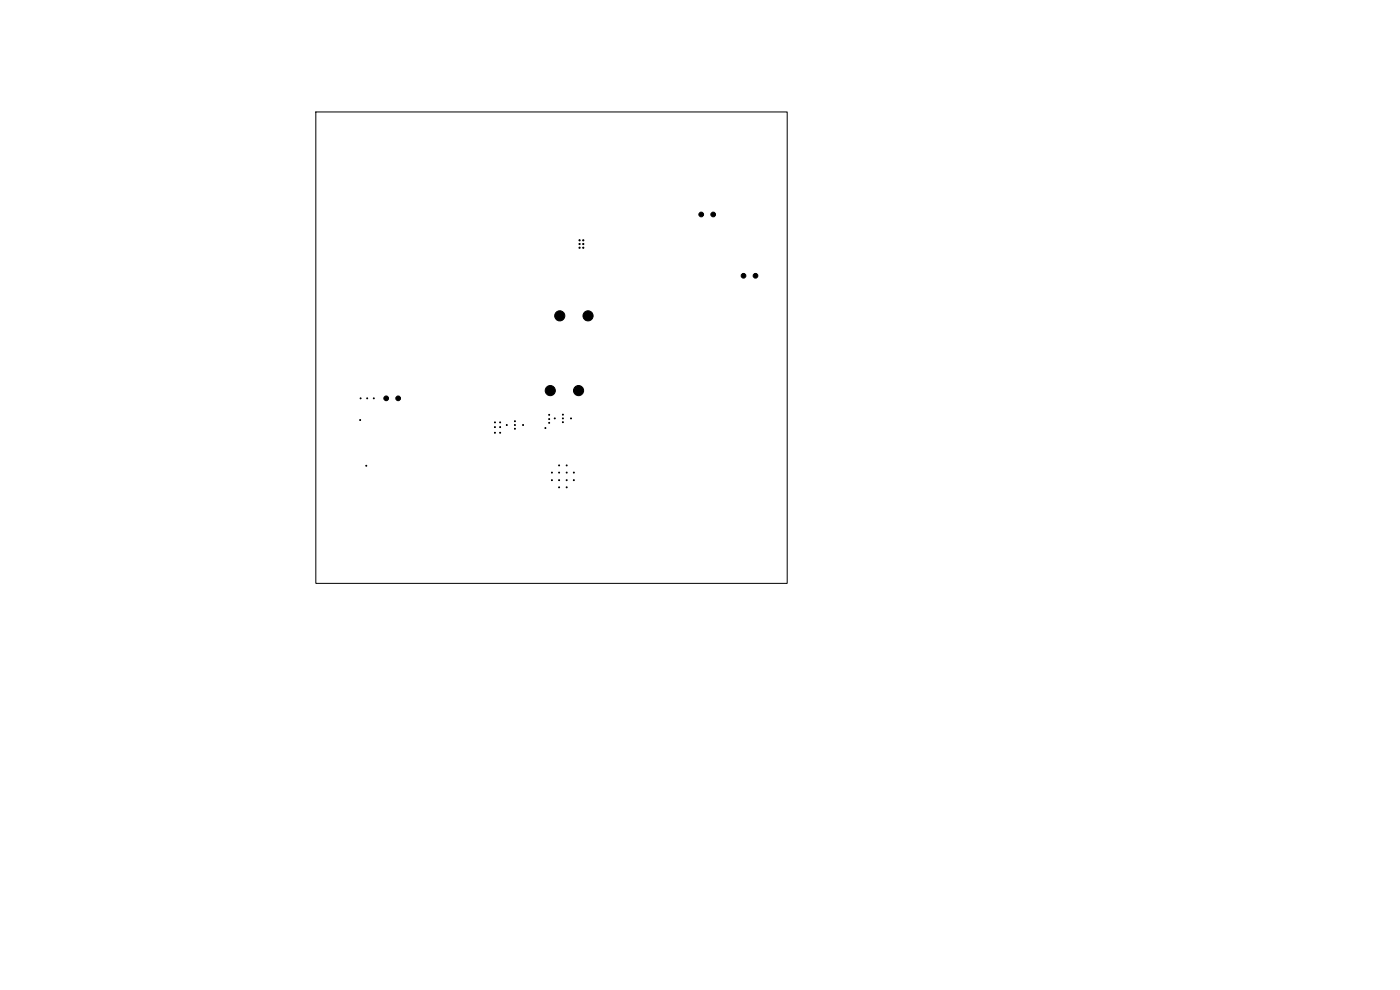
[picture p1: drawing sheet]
<svg xmlns="http://www.w3.org/2000/svg" width="297mm" height="210mm" viewBox="0 0 297 210" stroke-linecap="round" stroke-linejoin="round" font-family="sans-serif">
<path d="M67 23.8h100v100h-100z" fill="none" stroke="#000" stroke-width=".21"/>
<g fill="#000" stroke="#000" stroke-width=".21">
<circle cx="122.9" cy="52.6" r=".13"/>
<circle cx="122.9" cy="51.8" r=".13"/>
<circle cx="122.9" cy="51" r=".13"/>
<circle cx="123.7" cy="52.6" r=".13"/>
<circle cx="123.7" cy="51.8" r=".13"/>
<circle cx="123.7" cy="51" r=".13"/>
<circle cx="148.8" cy="45.5" r=".5"/>
<circle cx="151.3" cy="45.5" r=".5"/>
<circle cx="157.7" cy="58.5" r=".5"/>
<circle cx="160.3" cy="58.5" r=".5"/>
<circle cx="118.7" cy="67" r="1.08"/>
<circle cx="124.7" cy="67" r="1.08"/>
<circle cx="76.4" cy="89.1" r=".1"/>
<circle cx="76.5" cy="84.5" r=".1"/>
<circle cx="77.7" cy="98.8" r=".1"/>
<circle cx="77.9" cy="84.5" r=".1"/>
<circle cx="79.3" cy="84.5" r=".1"/>
<circle cx="81.9" cy="84.5" r=".5"/>
<circle cx="84.5" cy="84.5" r=".5"/>
<circle cx="105" cy="89.6" r=".1"/>
<circle cx="105" cy="90.6" r=".1"/>
<circle cx="105" cy="91.8" r=".1"/>
<circle cx="106.1" cy="89.6" r=".1"/>
<circle cx="106.1" cy="90.6" r=".1"/>
<circle cx="106.1" cy="91.8" r=".1"/>
<circle cx="107.5" cy="90.2" r=".1"/>
<circle cx="109.2" cy="91" r=".1"/>
<circle cx="109.2" cy="89.4" r=".1"/>
<circle cx="109.2" cy="90.2" r=".1"/>
<circle cx="111" cy="90.2" r=".1"/>
<circle cx="115.7" cy="90.8" r=".1"/>
<circle cx="116.5" cy="89.7" r=".1"/>
<circle cx="116.5" cy="88" r=".1"/>
<circle cx="116.5" cy="88.9" r=".1"/>
<circle cx="116.7" cy="82.9" r="1.08"/>
<circle cx="117.7" cy="88.8" r=".1"/>
<circle cx="118.6" cy="98.7" r=".1"/>
<circle cx="119.4" cy="89.6" r=".1"/>
<circle cx="119.4" cy="88" r=".1"/>
<circle cx="119.4" cy="88.8" r=".1"/>
<circle cx="120.2" cy="98.7" r=".1"/>
<circle cx="121.1" cy="88.8" r=".1"/>
<circle cx="122.7" cy="82.9" r="1.08"/>
<circle cx="117.1" cy="100.3" r=".1"/>
<circle cx="117.1" cy="101.9" r=".1"/>
<circle cx="118.6" cy="100.3" r=".1"/>
<circle cx="118.6" cy="103.4" r=".1"/>
<circle cx="118.6" cy="101.9" r=".1"/>
<circle cx="120.2" cy="101.9" r=".1"/>
<circle cx="120.2" cy="100.3" r=".1"/>
<circle cx="120.2" cy="103.4" r=".1"/>
<circle cx="121.7" cy="100.3" r=".1"/>
<circle cx="121.7" cy="101.9" r=".1"/>
</g>
</svg>
